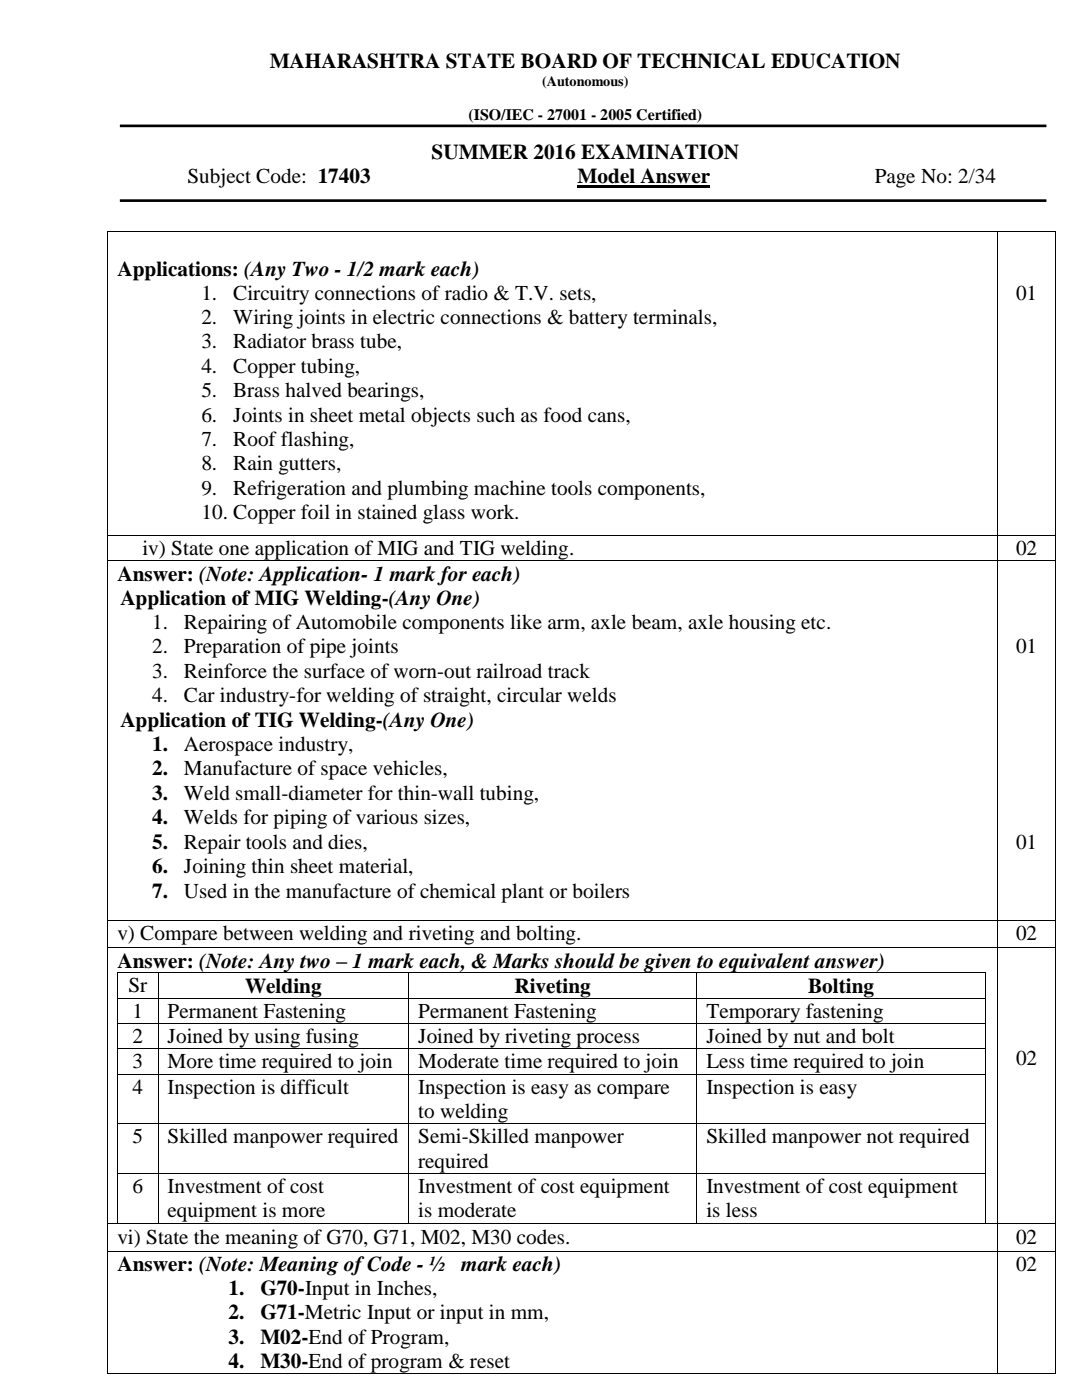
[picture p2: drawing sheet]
<svg xmlns="http://www.w3.org/2000/svg" width="216mm" height="279mm" viewBox="0 0 216 279" stroke-linecap="round" stroke-linejoin="round" font-family="sans-serif">
<defs><g id="words">
<g font-size="4.2">
<text x="53.8" y="13.5">MAHARASHTRA STATE BOARD OF TECHNICAL EDUCATION</text>
<text x="86.1" y="31.8">SUMMER 2016 EXAMINATION</text>
<text x="37.4" y="36.6">Subject Code: 17403</text>
<text x="115.3" y="36.6">Model Answer</text>
<text x="174.5" y="36.6">Page No: 2/34</text>
<text x="23.4" y="55">Applications: (Any Two - 1/2 mark each)</text>
<text x="40.2" y="59.8">1.</text>
<text x="46.5" y="59.8">Circuitry connections of radio &amp; T.V. sets,</text>
<text x="202.7" y="59.8">01</text>
<text x="40.2" y="64.7">2.</text>
<text x="46.5" y="64.7">Wiring joints in electric connections &amp; battery terminals,</text>
<text x="40.2" y="69.5">3.</text>
<text x="46.5" y="69.5">Radiator brass tube,</text>
<text x="40.2" y="74.4">4.</text>
<text x="46.5" y="74.4">Copper tubing,</text>
<text x="40.2" y="79.3">5.</text>
<text x="46.5" y="79.3">Brass halved bearings,</text>
<text x="40.2" y="84.1">6.</text>
<text x="40.2" y="89">7.</text>
<text x="46.5" y="84.1">Joints in sheet metal objects such as food cans,</text>
<text x="46.5" y="89">Roof flashing,</text>
<text x="40.2" y="93.9">8.</text>
<text x="46.5" y="93.9">Rain gutters,</text>
<text x="40.2" y="98.7">9.</text>
<text x="46.5" y="98.7">Refrigeration and plumbing machine tools components,</text>
<text x="40.2" y="103.6">10. Copper foil in stained glass work.</text>
<text x="28.4" y="110.8">iv) State one application of MIG and TIG welding.</text>
<text x="202.7" y="110.8">02</text>
<text x="23.4" y="115.9">Answer: (Note: Application- 1 mark for each)</text>
<text x="24" y="120.8">Application of MIG Welding-(Any One)</text>
<text x="30.4" y="125.5">1.</text>
<text x="36.7" y="125.5">Repairing of Automobile components like arm, axle beam, axle housing etc.</text>
<text x="30.4" y="130.4">2.</text>
<text x="36.7" y="130.4">Preparation of pipe joints</text>
<text x="202.7" y="130.4">01</text>
<text x="30.4" y="135.3">3.</text>
<text x="36.7" y="135.3">Reinforce the surface of worn-out railroad track</text>
<text x="30.4" y="140.1">4.</text>
<text x="36.7" y="140.1">Car industry-for welding of straight, circular welds</text>
<text x="24" y="145.1">Application of TIG Welding-(Any One)</text>
<text x="30.4" y="149.9">1.</text>
<text x="36.7" y="149.9">Aerospace industry,</text>
<text x="30.4" y="154.8">2.</text>
<text x="36.7" y="154.8">Manufacture of space vehicles,</text>
<text x="30.4" y="159.6">3.</text>
<text x="36.7" y="159.6">Weld small-diameter for thin-wall tubing,</text>
<text x="30.4" y="164.5">4.</text>
<text x="36.7" y="164.5">Welds for piping of various sizes,</text>
<text x="30.4" y="169.4">5.</text>
<text x="36.7" y="169.4">Repair tools and dies,</text>
<text x="202.7" y="169.4">01</text>
<text x="30.4" y="174.2">6.</text>
<text x="30.4" y="179.1">7.</text>
<text x="36.7" y="174.2">Joining thin sheet material,</text>
<text x="36.7" y="179.1">Used in the manufacture of chemical plant or boilers</text>
<text x="23.4" y="187.7">v) Compare between welding and riveting and bolting.</text>
<text x="202.7" y="187.7">02</text>
<text x="23.4" y="193.1">Answer: (Note: Any two – 1 mark each, &amp; Marks should be given to equivalent answer)</text>
<text x="25.6" y="198.1">Sr</text>
<text x="26.5" y="203.2">1</text>
<text x="33.5" y="203.2">Permanent Fastening</text>
<text x="48.9" y="198.2">Welding</text>
<text x="83.5" y="203.2">Permanent Fastening</text>
<text x="102.6" y="198.2">Riveting</text>
<text x="141" y="203.2">Temporary fastening</text>
<text x="161.2" y="198.2">Bolting</text>
<text x="26.5" y="208.2">2</text>
<text x="33.5" y="208.2">Joined by using fusing</text>
<text x="83.5" y="208.2">Joined by riveting process</text>
<text x="141" y="208.2">Joined by nut and bolt</text>
<text x="26.5" y="213.2">3</text>
<text x="33.5" y="213.2">More time required to join</text>
<text x="83.5" y="213.2">Moderate time required to join</text>
<text x="141" y="213.2">Less time required to join</text>
<text x="202.7" y="212.5">02</text>
<text x="26.5" y="218.3">4</text>
<text x="33.5" y="218.3">Inspection is difficult</text>
<text x="83.5" y="218.3">Inspection is easy as compare</text>
<text x="141" y="218.3">Inspection is easy</text>
<text x="83.5" y="223.1">to welding</text>
<text x="26.5" y="228.2">5</text>
<text x="33.5" y="228.2">Skilled manpower required</text>
<text x="83.5" y="228.2">Semi-Skilled manpower</text>
<text x="83.5" y="233">required</text>
<text x="141" y="228.2">Skilled manpower not required</text>
<text x="26.5" y="238.1">6</text>
<text x="33.5" y="238.1">Investment of cost</text>
<text x="83.5" y="238.1">Investment of cost equipment</text>
<text x="141" y="238.1">Investment of cost equipment</text>
<text x="33.5" y="243">equipment is more</text>
<text x="83.5" y="243">is moderate</text>
<text x="141" y="243">is less</text>
<text x="23.4" y="248.2">vi) State the meaning of G70, G71, M02, M30 codes.</text>
<text x="202.7" y="248.2">02</text>
<text x="23.4" y="253.7">Answer: (Note: Meaning of Code - ½</text>
<text x="92.1" y="253.7">mark each)</text>
<text x="202.7" y="253.6">02</text>
<text x="45.6" y="258.4">1.</text>
<text x="45.6" y="263.3">2.</text>
<text x="52" y="258.4">G70-Input in Inches,</text>
<text x="52" y="263.3">G71-Metric Input or input in mm,</text>
<text x="45.6" y="268.2">3.</text>
<text x="52" y="268.2">M02-End of Program,</text>
<text x="45.6" y="273">4.</text>
<text x="52" y="273">M30-End of program &amp; reset</text>
</g>
<text font-size="3.2" x="93.5" y="24">(ISO/IEC - 27001 - 2005 Certified)</text>
<text font-size="2.8" x="108.2" y="17.1">(Autonomous)</text>
</g></defs>
<path d="M115.3 37.3h26.4" fill="none" stroke="#000" stroke-width=".42"/>
<path d="M23.9 25.1h184.9M23.9 40h184.9" fill="none" stroke="#000" stroke-width=".53"/>
<g fill="#000">
<path d="M21.4 46h.2v.2h-.2z" fill-rule="evenodd"/>
<path d="M21.4 46h.2v.2h-.2z" fill-rule="evenodd"/>
<path d="M199 46h.2v.2h-.2z" fill-rule="evenodd"/>
<path d="M210.5 46h.2v.2h-.2z" fill-rule="evenodd"/>
<path d="M210.5 46h.2v.2h-.2z" fill-rule="evenodd"/>
<path d="M21.4 106.7h.2v.2h-.2z" fill-rule="evenodd"/>
<path d="M21.4 111.8h.2v.2h-.2z" fill-rule="evenodd"/>
<path d="M199 106.7h.2v.2h-.2z" fill-rule="evenodd"/>
<path d="M199 111.8h.2v.2h-.2z" fill-rule="evenodd"/>
<path d="M210.5 106.7h.2v.2h-.2z" fill-rule="evenodd"/>
<path d="M210.5 111.8h.2v.2h-.2z" fill-rule="evenodd"/>
<path d="M21.4 183.7h.2v.1h-.2z" fill-rule="evenodd"/>
<path d="M21.4 189.1h.2v.1h-.2z" fill-rule="evenodd"/>
<path d="M23.4 194.1h.2v.2h-.2z" fill-rule="evenodd"/>
<path d="M23.4 194.1h.2v.2h-.2z" fill-rule="evenodd"/>
<path d="M23.4 199.1h.2v.2h-.2z" fill-rule="evenodd"/>
<path d="M31.5 194.1h.1v.2h-.1z" fill-rule="evenodd"/>
<path d="M31.5 199.1h.1v.2h-.1z" fill-rule="evenodd"/>
<path d="M81.5 194.1h.1v.2h-.1z" fill-rule="evenodd"/>
<path d="M81.5 199.1h.1v.2h-.1z" fill-rule="evenodd"/>
<path d="M139 194.1h.1v.2h-.1z" fill-rule="evenodd"/>
<path d="M139 199.1h.1v.2h-.1z" fill-rule="evenodd"/>
<path d="M196.6 194.1h.2v.2h-.2z" fill-rule="evenodd"/>
<path d="M196.6 194.1h.2v.2h-.2z" fill-rule="evenodd"/>
<path d="M196.6 199.1h.2v.2h-.2z" fill-rule="evenodd"/>
<path d="M199 183.7h.2v.1h-.2z" fill-rule="evenodd"/>
<path d="M199 189.1h.2v.1h-.2z" fill-rule="evenodd"/>
<path d="M210.5 183.7h.2v.1h-.2z" fill-rule="evenodd"/>
<path d="M210.5 189.1h.2v.1h-.2z" fill-rule="evenodd"/>
<path d="M23.4 204.2h.2v.2h-.2z" fill-rule="evenodd"/>
<path d="M23.4 209.2h.2v.2h-.2z" fill-rule="evenodd"/>
<path d="M23.4 214.3h.2v.2h-.2z" fill-rule="evenodd"/>
<path d="M31.5 204.2h.1v.2h-.1z" fill-rule="evenodd"/>
<path d="M31.5 209.2h.1v.2h-.1z" fill-rule="evenodd"/>
<path d="M31.5 214.3h.1v.2h-.1z" fill-rule="evenodd"/>
<path d="M81.5 204.2h.1v.2h-.1z" fill-rule="evenodd"/>
<path d="M81.5 209.2h.1v.2h-.1z" fill-rule="evenodd"/>
<path d="M81.5 214.3h.1v.2h-.1z" fill-rule="evenodd"/>
<path d="M139 204.2h.1v.2h-.1z" fill-rule="evenodd"/>
<path d="M139 209.2h.1v.2h-.1z" fill-rule="evenodd"/>
<path d="M139 214.3h.1v.2h-.1z" fill-rule="evenodd"/>
<path d="M196.6 204.2h.2v.2h-.2z" fill-rule="evenodd"/>
<path d="M196.6 209.2h.2v.2h-.2z" fill-rule="evenodd"/>
<path d="M196.6 214.3h.2v.2h-.2z" fill-rule="evenodd"/>
<path d="M23.4 224.2h.2v.2h-.2z" fill-rule="evenodd"/>
<path d="M23.4 234.1h.2v.2h-.2z" fill-rule="evenodd"/>
<path d="M31.5 224.2h.1v.2h-.1z" fill-rule="evenodd"/>
<path d="M31.5 234.1h.1v.2h-.1z" fill-rule="evenodd"/>
<path d="M81.5 224.2h.1v.2h-.1z" fill-rule="evenodd"/>
<path d="M81.5 234.1h.1v.2h-.1z" fill-rule="evenodd"/>
<path d="M139 224.2h.1v.2h-.1z" fill-rule="evenodd"/>
<path d="M139 234.1h.1v.2h-.1z" fill-rule="evenodd"/>
<path d="M196.6 224.2h.2v.2h-.2z" fill-rule="evenodd"/>
<path d="M196.6 234.1h.2v.2h-.2z" fill-rule="evenodd"/>
<path d="M21.4 244.2h.2v.1h-.2z" fill-rule="evenodd"/>
<path d="M21.4 249.6h.2v.2h-.2z" fill-rule="evenodd"/>
<path d="M23.4 244h.2v.2h-.2z" fill-rule="evenodd"/>
<path d="M23.4 244h.2v.2h-.2z" fill-rule="evenodd"/>
<path d="M31.5 244h.1v.2h-.1z" fill-rule="evenodd"/>
<path d="M81.5 244h.1v.2h-.1z" fill-rule="evenodd"/>
<path d="M139 244h.1v.2h-.1z" fill-rule="evenodd"/>
<path d="M196.6 244h.2v.2h-.2z" fill-rule="evenodd"/>
<path d="M196.6 244h.2v.2h-.2z" fill-rule="evenodd"/>
<path d="M199 244.2h.2v.1h-.2z" fill-rule="evenodd"/>
<path d="M199 249.6h.2v.2h-.2z" fill-rule="evenodd"/>
<path d="M210.5 244.2h.2v.1h-.2z" fill-rule="evenodd"/>
<path d="M210.5 249.6h.2v.2h-.2z" fill-rule="evenodd"/>
<path d="M21.4 274.1h.2v.2h-.2z" fill-rule="evenodd"/>
<path d="M21.4 274.1h.2v.2h-.2z" fill-rule="evenodd"/>
<path d="M199 274.1h.2v.2h-.2z" fill-rule="evenodd"/>
<path d="M210.5 274.1h.2v.2h-.2z" fill-rule="evenodd"/>
<path d="M210.5 274.1h.2v.2h-.2z" fill-rule="evenodd"/>
</g>
<g fill="none" stroke="#000" stroke-width=".2">
<path d="M21.5 46.2v60.5M21.6 46.1h177.4M199.1 46.2v60.5M199.2 46.1h11.3M210.6 46.2v60.5M21.5 106.9v4.9M21.5 112v71.7M21.6 106.8h177.4M21.6 111.9h177.4M199.1 106.9v4.9M199.1 112v71.7M199.2 106.8h11.3"/>
<path d="M199.2 111.9h11.3M210.6 106.9v4.9M210.6 112v71.7M21.5 183.8v5.3M21.5 189.2v55M21.6 183.8h177.4M21.6 189.1h177.4M23.5 194.3v4.8M23.5 199.3v4.9M23.6 194.2h7.9M23.6 199.2h7.9M31.5 194.3v4.8"/>
<path d="M31.5 199.3v4.9M31.6 194.2h49.9M31.6 199.2h49.9M81.6 194.3v4.8M81.6 199.3v4.9M81.6 194.2h57.4M81.6 199.2h57.4M139 194.3v4.8M139 199.3v4.9M139.1 194.2h57.5M139.1 199.2h57.5M196.7 194.3v4.8"/>
<path d="M196.7 199.3v4.9M199.1 183.8v5.3M199.1 189.2v55M199.2 183.8h11.3M199.2 189.1h11.3M210.6 183.8v5.3M210.6 189.2v55M23.5 204.4v4.8M23.5 209.4v4.9M23.5 214.5v9.7M23.6 204.3h7.9M23.6 209.3h7.9"/>
<path d="M23.6 214.4h7.9M31.5 204.4v4.8M31.5 209.4v4.9M31.5 214.5v9.7M31.6 204.3h49.9M31.6 209.3h49.9M31.6 214.4h49.9M81.6 204.4v4.8M81.6 209.4v4.9M81.6 214.5v9.7M81.6 204.3h57.4M81.6 209.3h57.4"/>
<path d="M81.6 214.4h57.4M139 204.4v4.8M139 209.4v4.9M139 214.5v9.7M139.1 204.3h57.5M139.1 209.3h57.5M139.1 214.4h57.5M196.7 204.4v4.8M196.7 209.4v4.9M196.7 214.5v9.7M23.5 224.4v9.7M23.5 234.3v9.7"/>
<path d="M23.6 224.3h7.9M23.6 234.2h7.9M31.5 224.4v9.7M31.5 234.3v9.7M31.6 224.3h49.9M31.6 234.2h49.9M81.6 224.4v9.7M81.6 234.3v9.7M81.6 224.3h57.4M81.6 234.2h57.4M139 224.4v9.7M139 234.3v9.7"/>
<path d="M139.1 224.3h57.5M139.1 234.2h57.5M196.7 224.4v9.7M196.7 234.3v9.7M21.5 244.3v5.3M21.5 249.8v24.3M21.6 244.3h177.4M21.6 249.7h177.4M23.6 244.1h7.9M31.6 244.1h49.9M81.6 244.1h57.4M139.1 244.1h57.5"/>
<path d="M199.1 244.3v5.3M199.1 249.8v24.3M199.2 244.3h11.3M199.2 249.7h11.3M210.6 244.3v5.3M210.6 249.8v24.3M21.6 274.2h177.4M199.2 274.2h11.3"/>
</g>
<use href="#words"/>
</svg>
